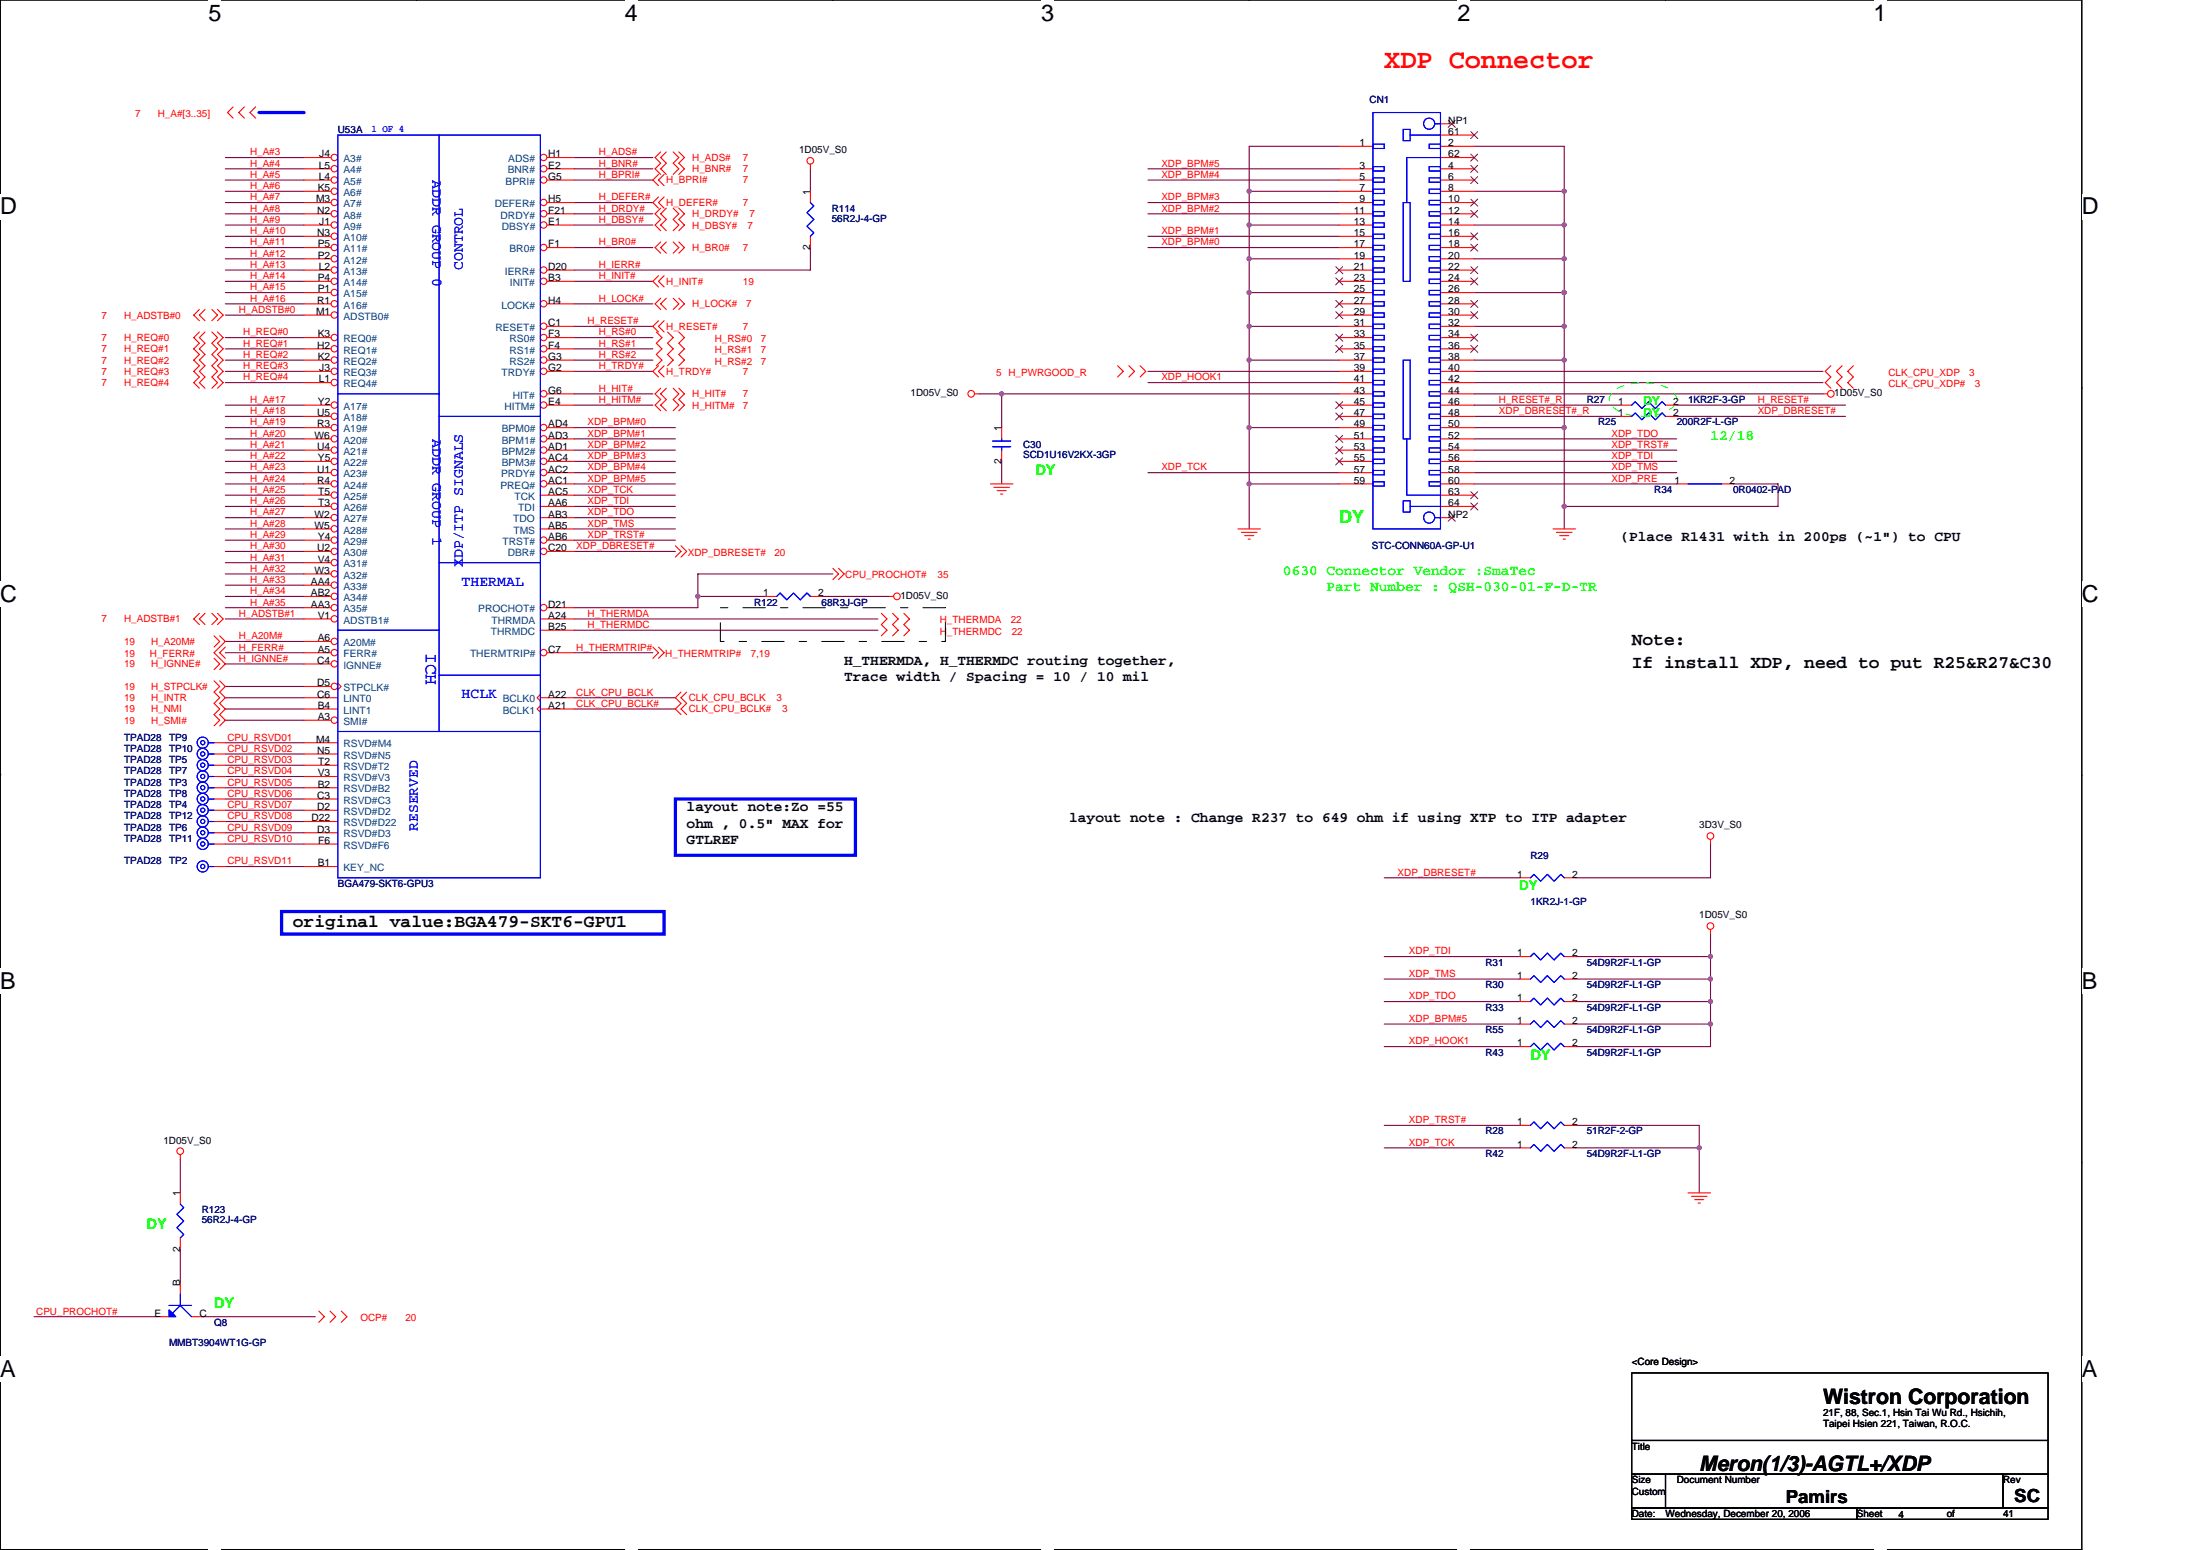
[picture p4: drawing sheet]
<svg xmlns="http://www.w3.org/2000/svg" width="297mm" height="210mm" viewBox="0 0 297 210" stroke-linecap="round" stroke-linejoin="round" font-family="sans-serif">
<defs><g id="words">
<text font-size="3.6" fill="#f00" x="187.5" y="9.1">XDP Connector</text>
<g font-size="3.2">
<text x="28.2" y="2.8">5</text>
<text x="84.6" y="2.8">4</text>
<text x="141" y="2.8">3</text>
<text x="197.4" y="2.8">2</text>
<text x="253.8" y="2.8">1</text>
<text x="0" y="29">D</text>
<text x="282" y="29">D</text>
<text x="0" y="81.5">C</text>
<text x="282" y="81.5">C</text>
<text x="0" y="134">B</text>
<text x="282" y="134">B</text>
<text x="0" y="186.4">A</text>
<text x="282" y="186.4">A</text>
</g>
<g font-size="2.9">
<text x="246.9" y="190.1">Wistron Corporation</text>
<text x="230.2" y="199.2">Meron(1/3)-AGTL+/XDP</text>
</g>
<text font-size="2.4" fill="#0f0" x="181.4" y="70.8">DY</text>
<text font-size="2.4" fill="#00f" x="57.7" y="88.4" transform="rotate(90 57.7 88.4)">ICH</text>
<g font-size="2.4">
<text x="221" y="87.4">Note:</text>
<text x="221" y="90.4">If install XDP, need to put R25&amp;R27&amp;C30</text>
<text x="39.7" y="125.5">original value:BGA479-SKT6-GPU1</text>
<text x="241.9" y="203.6">Pamirs</text>
<text x="272.8" y="203.4">SC</text>
</g>
<g font-size="2" fill="#00f">
<text x="58.6" y="24.4" transform="rotate(90 58.6 24.4)">ADDR GROUP 0</text>
<text x="62.7" y="36.6" transform="rotate(-90 62.7 36.6)">CONTROL</text>
<text x="58.6" y="59.4" transform="rotate(90 58.6 59.4)">ADDR GROUP 1</text>
<text x="62.7" y="76.8" transform="rotate(-90 62.7 76.8)">XDP/ITP SIGNALS</text>
<text x="62.5" y="79.3">THERMAL</text>
<text x="62.5" y="94.5">HCLK</text>
<text x="56.6" y="112.5" transform="rotate(-90 56.6 112.5)">RESERVED</text>
</g>
<g font-size="2" fill="#0f0">
<text x="231.7" y="59.6">12/18</text>
<text x="140.2" y="64.3">DY</text>
<text x="173.8" y="77.9">0630 Connector Vendor :SmaTec</text>
<text x="179.7" y="80.1">Part Number : QSH-030-01-F-D-TR</text>
<text x="207.3" y="143.6">DY</text>
<text x="19.9" y="166.4">DY</text>
<text x="29" y="177.1">DY</text>
</g>
<g font-size="2">
<text x="219.5" y="73.3">(Place R1431 with in 200ps (~1&quot;) to CPU</text>
<text x="114.3" y="90">H_THERMDA, H_THERMDC routing together,</text>
<text x="114.3" y="92.3">Trace width / Spacing = 10 / 10 mil</text>
<text x="93" y="109.9">layout note:Zo =55</text>
<text x="93" y="112.1">ohm , 0.5&quot; MAX for</text>
<text x="144.8" y="111.4">layout note : Change R237 to 649 ohm if using XTP to ITP adapter</text>
<text x="93" y="114.3">GTLREF</text>
</g>
<text font-size="1.8" fill="#0f0" x="205.8" y="120.6">DY</text>
<g font-size="1.7" fill="#0f0">
<text x="222.5" y="56.4">DY</text>
<text x="222.5" y="54.9">DY</text>
</g>
<g font-size="1.4" fill="#f00">
<text x="18.3" y="15.9">7</text>
<text x="21.4" y="15.9">H_A#[3..35]</text>
<text x="33.9" y="21">H_A#3</text>
<text x="33.9" y="22.6">H_A#4</text>
<text x="81.1" y="21">H_ADS#</text>
<text x="81.1" y="22.6">H_BNR#</text>
<text x="93.8" y="23.3">H_BNR#</text>
<text x="93.8" y="21.8">H_ADS#</text>
<text x="100.6" y="23.3">7</text>
<text x="100.6" y="21.8">7</text>
<text x="157.3" y="22.6">XDP_BPM#5</text>
<text x="33.9" y="24.1">H_A#5</text>
<text x="33.9" y="25.6">H_A#6</text>
<text x="33.9" y="27.1">H_A#7</text>
<text x="33.9" y="28.7">H_A#8</text>
<text x="81.1" y="24.1">H_BPRI#</text>
<text x="81.1" y="27.1">H_DEFER#</text>
<text x="81.1" y="28.7">H_DRDY#</text>
<text x="90.3" y="24.8">H_BPRI#</text>
<text x="90.3" y="27.9">H_DEFER#</text>
<text x="93.8" y="29.4">H_DRDY#</text>
<text x="100.6" y="27.9">7</text>
<text x="100.6" y="24.8">7</text>
<text x="101.5" y="29.4">7</text>
<text x="157.3" y="24.1">XDP_BPM#4</text>
<text x="157.3" y="27.1">XDP_BPM#3</text>
<text x="157.3" y="28.7">XDP_BPM#2</text>
<text x="33.9" y="30.2">H_A#9</text>
<text x="33.9" y="31.7">H_A#10</text>
<text x="33.9" y="33.2">H_A#11</text>
<text x="33.9" y="34.8">H_A#12</text>
<text x="81.1" y="30.2">H_DBSY#</text>
<text x="81.1" y="33.2">H_BR0#</text>
<text x="93.8" y="30.9">H_DBSY#</text>
<text x="93.8" y="34">H_BR0#</text>
<text x="100.6" y="34">7</text>
<text x="101.2" y="30.9">7</text>
<text x="157.3" y="31.7">XDP_BPM#1</text>
<text x="157.3" y="33.2">XDP_BPM#0</text>
<text x="33.9" y="36.3">H_A#13</text>
<text x="33.9" y="37.8">H_A#14</text>
<text x="33.9" y="39.3">H_A#15</text>
<text x="33.9" y="40.9">H_A#16</text>
<text x="81.1" y="36.3">H_IERR#</text>
<text x="81.1" y="37.8">H_INIT#</text>
<text x="81.1" y="40.9">H_LOCK#</text>
<text x="90.3" y="38.6">H_INIT#</text>
<text x="93.8" y="41.6">H_LOCK#</text>
<text x="100.6" y="38.6">19</text>
<text x="101.1" y="41.6">7</text>
<text x="13.8" y="43.1">7</text>
<text x="13.8" y="46.2">7</text>
<text x="13.8" y="47.7">7</text>
<text x="16.8" y="43.1">H_ADSTB#0</text>
<text x="16.8" y="46.2">H_REQ#0</text>
<text x="16.8" y="47.7">H_REQ#1</text>
<text x="32.3" y="42.4">H_ADSTB#0</text>
<text x="33" y="45.4">H_REQ#0</text>
<text x="33" y="46.9">H_REQ#1</text>
<text x="79.6" y="43.9">H_RESET#</text>
<text x="81.1" y="45.4">H_RS#0</text>
<text x="81.1" y="46.9">H_RS#1</text>
<text x="90.3" y="44.7">H_RESET#</text>
<text x="96.8" y="46.3">H_RS#0</text>
<text x="96.8" y="47.9">H_RS#1</text>
<text x="100.6" y="44.7">7</text>
<text x="103.1" y="46.3">7</text>
<text x="103.1" y="47.9">7</text>
<text x="13.8" y="49.2">7</text>
<text x="13.8" y="50.8">7</text>
<text x="13.8" y="52.3">7</text>
<text x="16.8" y="49.2">H_REQ#2</text>
<text x="16.8" y="50.8">H_REQ#3</text>
<text x="16.8" y="52.3">H_REQ#4</text>
<text x="33" y="48.5">H_REQ#2</text>
<text x="33" y="50">H_REQ#3</text>
<text x="33" y="51.5">H_REQ#4</text>
<text x="81.1" y="48.5">H_RS#2</text>
<text x="81.1" y="50">H_TRDY#</text>
<text x="81.1" y="53">H_HIT#</text>
<text x="90.3" y="50.8">H_TRDY#</text>
<text x="93.8" y="53.8">H_HIT#</text>
<text x="96.8" y="49.4">H_RS#2</text>
<text x="100.6" y="50.8">7</text>
<text x="100.6" y="53.8">7</text>
<text x="103.1" y="49.4">7</text>
<text x="134.9" y="50.9">5 H_PWRGOOD_R</text>
<text x="157.3" y="51.5">XDP_HOOK1</text>
<text x="255.8" y="50.9">CLK_CPU_XDP</text>
<text x="255.8" y="52.4">CLK_CPU_XDP#</text>
<text x="266.7" y="50.9">3</text>
<text x="267.5" y="52.4">3</text>
<text x="33.9" y="54.6">H_A#17</text>
<text x="33.9" y="56.1">H_A#18</text>
<text x="33.9" y="57.6">H_A#19</text>
<text x="33.9" y="59.1">H_A#20</text>
<text x="79.6" y="57.6">XDP_BPM#0</text>
<text x="79.6" y="59.1">XDP_BPM#1</text>
<text x="81.1" y="54.6">H_HITM#</text>
<text x="93.8" y="55.3">H_HITM#</text>
<text x="100.6" y="55.3">7</text>
<text x="203" y="56.1">XDP_DBRESET#_R</text>
<text x="203" y="54.6">H_RESET#_R</text>
<text x="218.3" y="59.1">XDP_TDO</text>
<text x="238.1" y="54.6">H_RESET#</text>
<text x="238.1" y="56.1">XDP_DBRESET#</text>
<text x="33.9" y="60.7">H_A#21</text>
<text x="33.9" y="62.2">H_A#22</text>
<text x="33.9" y="63.7">H_A#23</text>
<text x="33.9" y="65.2">H_A#24</text>
<text x="79.6" y="60.7">XDP_BPM#2</text>
<text x="79.6" y="62.2">XDP_BPM#3</text>
<text x="79.6" y="63.7">XDP_BPM#4</text>
<text x="79.6" y="65.2">XDP_BPM#5</text>
<text x="157.3" y="63.7">XDP_TCK</text>
<text x="218.3" y="60.7">XDP_TRST#</text>
<text x="218.3" y="62.2">XDP_TDI</text>
<text x="218.3" y="63.7">XDP_TMS</text>
<text x="218.3" y="65.2">XDP_PRE</text>
<text x="33.9" y="66.8">H_A#25</text>
<text x="33.9" y="68.3">H_A#26</text>
<text x="33.9" y="69.8">H_A#27</text>
<text x="33.9" y="71.3">H_A#28</text>
<text x="79.6" y="66.8">XDP_TCK</text>
<text x="79.6" y="68.3">XDP_TDI</text>
<text x="79.6" y="69.8">XDP_TDO</text>
<text x="79.6" y="71.3">XDP_TMS</text>
<text x="33.9" y="77.4">H_A#32</text>
<text x="33.9" y="72.9">H_A#29</text>
<text x="33.9" y="74.4">H_A#30</text>
<text x="33.9" y="75.9">H_A#31</text>
<text x="78.1" y="74.4">XDP_DBRESET#</text>
<text x="79.6" y="72.9">XDP_TRST#</text>
<text x="93.2" y="75.3">XDP_DBRESET#</text>
<text x="104.9" y="75.3">20</text>
<text x="32.3" y="83.5">H_ADSTB#1</text>
<text x="33.9" y="79">H_A#33</text>
<text x="33.9" y="80.5">H_A#34</text>
<text x="33.9" y="82">H_A#35</text>
<text x="79.6" y="83.5">H_THERMDA</text>
<text x="114.5" y="78.3">CPU_PROCHOT#</text>
<text x="127" y="78.3">35</text>
<text x="13.8" y="84.3">7</text>
<text x="16.8" y="89">19</text>
<text x="16.8" y="84.3">H_ADSTB#1</text>
<text x="16.8" y="87.3">19</text>
<text x="20.3" y="89">H_FERR#</text>
<text x="20.5" y="87.3">H_A20M#</text>
<text x="32.3" y="86.6">H_A20M#</text>
<text x="32.3" y="89.6">H_IGNNE#</text>
<text x="32.3" y="88.1">H_FERR#</text>
<text x="78.1" y="88.1">H_THERMTRIP#</text>
<text x="79.6" y="85">H_THERMDC</text>
<text x="90.1" y="89">H_THERMTRIP#</text>
<text x="101.7" y="89">7,19</text>
<text x="127.3" y="84.4">H_THERMDA</text>
<text x="127.3" y="86">H_THERMDC</text>
<text x="136.9" y="84.4">22</text>
<text x="137" y="86">22</text>
<text x="16.8" y="90.4">19</text>
<text x="16.8" y="93.4">19</text>
<text x="16.8" y="95">19</text>
<text x="20.5" y="90.4">H_IGNNE#</text>
<text x="20.5" y="93.4">H_STPCLK#</text>
<text x="20.5" y="95">H_INTR</text>
<text x="78.1" y="94.2">CLK_CPU_BCLK</text>
<text x="78.1" y="95.7">CLK_CPU_BCLK#</text>
<text x="93.3" y="95">CLK_CPU_BCLK</text>
<text x="105.2" y="95">3</text>
<text x="16.8" y="96.5">19</text>
<text x="16.8" y="98">19</text>
<text x="20.5" y="96.5">H_NMI</text>
<text x="20.5" y="98">H_SMI#</text>
<text x="30.8" y="100.3">CPU_RSVD01</text>
<text x="30.8" y="101.8">CPU_RSVD02</text>
<text x="93.3" y="96.5">CLK_CPU_BCLK#</text>
<text x="106" y="96.5">3</text>
<text x="30.8" y="106.4">CPU_RSVD05</text>
<text x="30.8" y="103.3">CPU_RSVD03</text>
<text x="30.8" y="104.9">CPU_RSVD04</text>
<text x="30.8" y="107.9">CPU_RSVD06</text>
<text x="30.8" y="109.4">CPU_RSVD07</text>
<text x="30.8" y="111">CPU_RSVD08</text>
<text x="30.8" y="112.5">CPU_RSVD09</text>
<text x="30.8" y="114">CPU_RSVD10</text>
<text x="30.8" y="117.1">CPU_RSVD11</text>
<text x="189.3" y="118.6">XDP_DBRESET#</text>
<text x="190.8" y="129.2">XDP_TDI</text>
<text x="190.8" y="135.3">XDP_TDO</text>
<text x="190.8" y="132.3">XDP_TMS</text>
<text x="190.8" y="138.4">XDP_BPM#5</text>
<text x="190.8" y="141.4">XDP_HOOK1</text>
<text x="190.8" y="152.1">XDP_TRST#</text>
<text x="190.8" y="155.2">XDP_TCK</text>
<text x="4.9" y="178">CPU_PROCHOT#</text>
<text x="48.8" y="178.9">OCP#</text>
<text x="54.9" y="178.9">20</text>
</g>
<g font-size="1.4" fill="#000080">
<text x="45.8" y="18">U53A</text>
<text x="185.5" y="13.9">CN1</text>
<text x="112.7" y="28.7">R114</text>
<text x="112.7" y="30">56R2J-4-GP</text>
<text x="214.9" y="54.6">R27</text>
<text x="216.4" y="57.6">R25</text>
<text x="227.1" y="57.6">200R2F-L-GP</text>
<text x="228.6" y="54.6">1KR2F-3-GP</text>
<text x="138.6" y="60.7">C30</text>
<text x="138.6" y="62">SCD1U16V2KX-3GP</text>
<text x="224.1" y="66.8">R34</text>
<text x="234.7" y="66.8">0R0402-PAD</text>
<text x="185.8" y="74.4">STC-CONN60A-GP-U1</text>
<text x="102.1" y="82">R122</text>
<text x="111.3" y="82">68R3J-GP</text>
<text x="16.8" y="100.3">TPAD28</text>
<text x="16.8" y="101.8">TPAD28</text>
<text x="22.9" y="100.3">TP9</text>
<text x="22.9" y="101.8">TP10</text>
<text x="16.8" y="106.4">TPAD28</text>
<text x="16.8" y="107.9">TPAD28</text>
<text x="16.8" y="104.9">TPAD28</text>
<text x="16.8" y="103.3">TPAD28</text>
<text x="22.9" y="106.4">TP3</text>
<text x="22.9" y="107.9">TP8</text>
<text x="22.9" y="104.9">TP7</text>
<text x="22.9" y="103.3">TP5</text>
<text x="16.8" y="109.4">TPAD28</text>
<text x="16.8" y="112.5">TPAD28</text>
<text x="16.8" y="111">TPAD28</text>
<text x="22.9" y="109.4">TP4</text>
<text x="22.9" y="112.5">TP6</text>
<text x="22.9" y="111">TP12</text>
<text x="16.8" y="117.1">TPAD28</text>
<text x="16.8" y="114">TPAD28</text>
<text x="22.9" y="117.1">TP2</text>
<text x="22.9" y="114">TP11</text>
<text x="207.3" y="116.3">R29</text>
<text x="45.8" y="120.1">BGA479-SKT6-GPU3</text>
<text x="207.3" y="122.5">1KR2J-1-GP</text>
<text x="201.2" y="130.8">R31</text>
<text x="214.9" y="130.8">54D9R2F-L1-GP</text>
<text x="201.2" y="136.9">R33</text>
<text x="201.2" y="133.8">R30</text>
<text x="214.9" y="136.9">54D9R2F-L1-GP</text>
<text x="214.9" y="133.8">54D9R2F-L1-GP</text>
<text x="201.2" y="139.9">R55</text>
<text x="201.2" y="143">R43</text>
<text x="214.9" y="139.9">54D9R2F-L1-GP</text>
<text x="214.9" y="143">54D9R2F-L1-GP</text>
<text x="201.2" y="153.6">R28</text>
<text x="214.9" y="153.6">51R2F-2-GP</text>
<text x="201.2" y="156.7">R42</text>
<text x="214.9" y="156.7">54D9R2F-L1-GP</text>
<text x="27.3" y="164.3">R123</text>
<text x="27.3" y="165.7">56R2J-4-GP</text>
<text x="29" y="179.5">Q8</text>
<text x="22.9" y="182.3">MMBT3904WT1G-GP</text>
</g>
<text font-size="1.4" fill="#00f" x="50.3" y="17.8">1 OF 4</text>
<g font-size="1.4">
<text x="196.2" y="16.7">NP1</text>
<text x="43.2" y="22.8">L5</text>
<text x="43.2" y="21.3">J4</text>
<text x="74.2" y="21.3">H1</text>
<text x="74.2" y="22.8">E2</text>
<text x="108.2" y="20.7">1D05V_S0</text>
<text x="184.1" y="19.8">1</text>
<text x="184.1" y="22.8">3</text>
<text x="196.2" y="19.8">2</text>
<text x="196.2" y="22.8">4</text>
<text x="196.2" y="18.3">61</text>
<text x="196.2" y="21.3">62</text>
<text x="42.8" y="27.4">M3</text>
<text x="42.9" y="28.9">N2</text>
<text x="43" y="25.9">K5</text>
<text x="43.2" y="24.4">L4</text>
<text x="74.2" y="27.4">H5</text>
<text x="74.2" y="24.4">G5</text>
<text x="74.2" y="28.9">F21</text>
<text x="109.7" y="26.4" transform="rotate(-90 109.7 26.4)">1</text>
<text x="183.4" y="28.9">11</text>
<text x="184.1" y="24.4">5</text>
<text x="184.1" y="25.9">7</text>
<text x="184.1" y="27.4">9</text>
<text x="196.2" y="24.4">6</text>
<text x="196.2" y="25.9">8</text>
<text x="196.2" y="27.4">10</text>
<text x="196.2" y="28.9">12</text>
<text x="42.9" y="32">N3</text>
<text x="43" y="33.5">P5</text>
<text x="43" y="35">P2</text>
<text x="43.2" y="30.5">J1</text>
<text x="74.2" y="33.5">F1</text>
<text x="74.2" y="30.5">E1</text>
<text x="109.7" y="33.8" transform="rotate(-90 109.7 33.8)">2</text>
<text x="183.4" y="30.5">13</text>
<text x="183.4" y="32">15</text>
<text x="183.4" y="33.5">17</text>
<text x="183.4" y="35">19</text>
<text x="196.2" y="30.5">14</text>
<text x="196.2" y="32">16</text>
<text x="196.2" y="33.5">18</text>
<text x="196.2" y="35">20</text>
<text x="42.9" y="41.1">R1</text>
<text x="43" y="38.1">P4</text>
<text x="43" y="39.6">P1</text>
<text x="43.2" y="36.6">L2</text>
<text x="74.2" y="41.1">H4</text>
<text x="74.2" y="36.6">D20</text>
<text x="74.2" y="38.1">B3</text>
<text x="183.4" y="36.6">21</text>
<text x="183.4" y="38.1">23</text>
<text x="183.4" y="39.6">25</text>
<text x="183.4" y="41.1">27</text>
<text x="196.2" y="36.6">22</text>
<text x="196.2" y="38.1">24</text>
<text x="196.2" y="39.6">26</text>
<text x="196.2" y="41.1">28</text>
<text x="42.8" y="42.7">M1</text>
<text x="42.9" y="47.2">H2</text>
<text x="43" y="45.7">K3</text>
<text x="74.2" y="45.7">F3</text>
<text x="74.2" y="47.2">F4</text>
<text x="74.2" y="44.2">C1</text>
<text x="183.4" y="42.7">29</text>
<text x="183.4" y="44.2">31</text>
<text x="183.4" y="45.7">33</text>
<text x="183.4" y="47.2">35</text>
<text x="196.2" y="42.7">30</text>
<text x="196.2" y="44.2">32</text>
<text x="196.2" y="45.7">34</text>
<text x="196.2" y="47.2">36</text>
<text x="43" y="48.7">K2</text>
<text x="43.2" y="51.8">L1</text>
<text x="43.2" y="50.3">J3</text>
<text x="74.2" y="48.7">G3</text>
<text x="74.2" y="50.3">G2</text>
<text x="74.2" y="53.3">G6</text>
<text x="123.3" y="53.7">1D05V_S0</text>
<text x="183.4" y="48.7">37</text>
<text x="183.4" y="50.3">39</text>
<text x="183.4" y="51.8">41</text>
<text x="183.4" y="53.3">43</text>
<text x="196.2" y="48.7">38</text>
<text x="196.2" y="50.3">40</text>
<text x="196.2" y="51.8">42</text>
<text x="196.2" y="53.3">44</text>
<text x="248.5" y="53.7">1D05V_S0</text>
<text x="42.6" y="59.4">W6</text>
<text x="42.9" y="56.4">U5</text>
<text x="42.9" y="57.9">R3</text>
<text x="43" y="54.8">Y2</text>
<text x="74.2" y="54.8">E4</text>
<text x="74.2" y="57.9">AD4</text>
<text x="74.2" y="59.4">AD3</text>
<text x="135.7" y="58.4" transform="rotate(-90 135.7 58.4)">1</text>
<text x="183.4" y="54.8">45</text>
<text x="183.4" y="56.4">47</text>
<text x="183.4" y="57.9">49</text>
<text x="183.4" y="59.4">51</text>
<text x="196.2" y="54.8">46</text>
<text x="196.2" y="56.4">48</text>
<text x="196.2" y="57.9">50</text>
<text x="196.2" y="59.4">52</text>
<text x="219.2" y="56.4">1</text>
<text x="219.2" y="54.8">1</text>
<text x="226.6" y="56.4">2</text>
<text x="226.6" y="54.8">2</text>
<text x="42.9" y="60.9">U4</text>
<text x="42.9" y="65.5">R4</text>
<text x="42.9" y="64">U1</text>
<text x="43" y="62.5">Y5</text>
<text x="74.2" y="60.9">AD1</text>
<text x="74.2" y="62.5">AC4</text>
<text x="74.2" y="65.5">AC1</text>
<text x="74.2" y="64">AC2</text>
<text x="135.7" y="62.8" transform="rotate(-90 135.7 62.8)">2</text>
<text x="183.4" y="60.9">53</text>
<text x="183.4" y="62.5">55</text>
<text x="183.4" y="64">57</text>
<text x="183.4" y="65.5">59</text>
<text x="196.2" y="60.9">54</text>
<text x="196.2" y="62.5">56</text>
<text x="196.2" y="64">58</text>
<text x="196.2" y="65.5">60</text>
<text x="226.8" y="65.5">1</text>
<text x="234.3" y="65.5">2</text>
<text x="42.6" y="71.6">W5</text>
<text x="42.6" y="70.1">W2</text>
<text x="43.1" y="67">T5</text>
<text x="43.1" y="68.6">T3</text>
<text x="74.2" y="67">AC5</text>
<text x="74.2" y="70.1">AB3</text>
<text x="74.2" y="68.6">AA6</text>
<text x="74.2" y="71.6">AB5</text>
<text x="196.2" y="68.6">64</text>
<text x="196.2" y="70.1">NP2</text>
<text x="196.2" y="67">63</text>
<text x="42.6" y="77.7">W3</text>
<text x="42.9" y="74.7">U2</text>
<text x="43" y="76.2">V4</text>
<text x="43" y="73.1">Y4</text>
<text x="74.2" y="73.1">AB6</text>
<text x="74.2" y="74.7">C20</text>
<text x="42.1" y="79.2">AA4</text>
<text x="42.1" y="80.8">AB2</text>
<text x="42.1" y="82.3">AA3</text>
<text x="43" y="83.8">V1</text>
<text x="74.2" y="83.8">A24</text>
<text x="74.2" y="82.3">D21</text>
<text x="103.4" y="80.8">1</text>
<text x="110.8" y="80.8">2</text>
<text x="122" y="81.1">1D05V_S0</text>
<text x="42.9" y="89.9">C4</text>
<text x="43" y="86.8">A6</text>
<text x="43" y="88.4">A5</text>
<text x="74.2" y="88.4">C7</text>
<text x="74.2" y="85.3">B25</text>
<text x="42.9" y="92.9">D5</text>
<text x="42.9" y="94.5">C6</text>
<text x="43" y="96">B4</text>
<text x="74.2" y="94.5">A22</text>
<text x="74.2" y="96">A21</text>
<text x="42.8" y="100.6">M4</text>
<text x="43" y="97.5">A3</text>
<text x="42.9" y="102.1">N5</text>
<text x="43" y="105.1">V3</text>
<text x="43" y="106.7">B2</text>
<text x="43.1" y="103.6">T2</text>
<text x="42.2" y="111.2">D22</text>
<text x="42.9" y="108.2">C3</text>
<text x="42.9" y="109.7">D2</text>
<text x="42.9" y="112.8">D3</text>
<text x="230.2" y="112.2">3D3V_S0</text>
<text x="43" y="117.3">B1</text>
<text x="43.1" y="114.3">F6</text>
<text x="205.5" y="118.9">1</text>
<text x="212.9" y="118.9">2</text>
<text x="230.2" y="124.4">1D05V_S0</text>
<text x="205.5" y="129.5">1</text>
<text x="212.9" y="129.5">2</text>
<text x="205.5" y="135.6">1</text>
<text x="205.5" y="132.6">1</text>
<text x="212.9" y="135.6">2</text>
<text x="212.9" y="132.6">2</text>
<text x="205.5" y="138.7">1</text>
<text x="205.5" y="141.7">1</text>
<text x="212.9" y="138.7">2</text>
<text x="212.9" y="141.7">2</text>
<text x="22.1" y="154.9">1D05V_S0</text>
<text x="205.5" y="152.4">1</text>
<text x="205.5" y="155.4">1</text>
<text x="212.9" y="152.4">2</text>
<text x="212.9" y="155.4">2</text>
<text x="24.4" y="162" transform="rotate(-90 24.4 162)">1</text>
<text x="24.4" y="169.5" transform="rotate(-90 24.4 169.5)">2</text>
<text x="20.9" y="178.3">E</text>
<text x="24.4" y="174.2" transform="rotate(-90 24.4 174.2)">B</text>
<text x="27" y="178.3">C</text>
<text x="221" y="184.9">&lt;Core Design&gt;</text>
<text x="246.9" y="191.7">21F, 88, Sec.1, Hsin Tai Wu Rd., Hsichih,</text>
<text x="221" y="196.3">Title</text>
<text x="246.9" y="193.3">Taipei Hsien 221, Taiwan, R.O.C.</text>
<text x="221" y="200.9">Size</text>
<text x="221" y="202.4">Custom</text>
<text x="227.1" y="200.9">Document Number</text>
<text x="271.3" y="200.9">Rev</text>
<text x="221" y="205.4">Date:</text>
<text x="225.6" y="205.4">Wednesday, December 20, 2006</text>
<text x="251.5" y="205.4">Sheet</text>
<text x="257.1" y="205.6">4</text>
<text x="263.7" y="205.4">of</text>
<text x="271.3" y="205.4">41</text>
</g>
<g font-size="1.4" fill="#004080">
<text x="46.5" y="22">A3#</text>
<text x="46.5" y="23.5">A4#</text>
<text x="68.8" y="23.5">BNR#</text>
<text x="68.9" y="22">ADS#</text>
<text x="46.5" y="25">A5#</text>
<text x="46.5" y="26.5">A6#</text>
<text x="46.5" y="28.1">A7#</text>
<text x="46.5" y="29.6">A8#</text>
<text x="67" y="28.1">DEFER#</text>
<text x="67.8" y="29.6">DRDY#</text>
<text x="68.5" y="25">BPRI#</text>
<text x="46.5" y="31.1">A9#</text>
<text x="46.5" y="32.6">A10#</text>
<text x="46.5" y="34.2">A11#</text>
<text x="46.5" y="35.7">A12#</text>
<text x="68" y="31.1">DBSY#</text>
<text x="69" y="34.2">BR0#</text>
<text x="46.5" y="37.2">A13#</text>
<text x="46.5" y="38.7">A14#</text>
<text x="46.5" y="40.3">A15#</text>
<text x="46.5" y="41.8">A16#</text>
<text x="67.9" y="41.8">LOCK#</text>
<text x="68.4" y="37.2">IERR#</text>
<text x="69.1" y="38.7">INIT#</text>
<text x="46.5" y="43.3">ADSTB0#</text>
<text x="46.5" y="46.4">REQ0#</text>
<text x="46.5" y="47.9">REQ1#</text>
<text x="67.1" y="44.8">RESET#</text>
<text x="69" y="46.4">RS0#</text>
<text x="69" y="47.9">RS1#</text>
<text x="46.5" y="49.4">REQ2#</text>
<text x="46.5" y="50.9">REQ3#</text>
<text x="46.5" y="52.5">REQ4#</text>
<text x="67.9" y="50.9">TRDY#</text>
<text x="69" y="49.4">RS2#</text>
<text x="69.4" y="54">HIT#</text>
<text x="46.5" y="55.5">A17#</text>
<text x="46.5" y="57">A18#</text>
<text x="46.5" y="58.5">A19#</text>
<text x="68" y="58.5">BPM0#</text>
<text x="68.3" y="55.5">HITM#</text>
<text x="46.5" y="60.1">A20#</text>
<text x="46.5" y="61.6">A21#</text>
<text x="46.5" y="63.1">A22#</text>
<text x="46.5" y="64.6">A23#</text>
<text x="67.9" y="64.6">PRDY#</text>
<text x="68" y="60.1">BPM1#</text>
<text x="68" y="61.6">BPM2#</text>
<text x="68" y="63.1">BPM3#</text>
<text x="46.5" y="66.2">A24#</text>
<text x="46.5" y="67.7">A25#</text>
<text x="46.5" y="69.2">A26#</text>
<text x="46.5" y="70.7">A27#</text>
<text x="67.8" y="66.2">PREQ#</text>
<text x="69.5" y="70.7">TDO</text>
<text x="69.7" y="67.7">TCK</text>
<text x="70.2" y="69.2">TDI</text>
<text x="46.5" y="75.3">A30#</text>
<text x="46.5" y="72.3">A28#</text>
<text x="46.5" y="73.8">A29#</text>
<text x="46.5" y="76.8">A31#</text>
<text x="68.1" y="73.8">TRST#</text>
<text x="68.8" y="75.3">DBR#</text>
<text x="69.6" y="72.3">TMS</text>
<text x="46.5" y="78.4">A32#</text>
<text x="46.5" y="79.9">A33#</text>
<text x="46.5" y="81.4">A34#</text>
<text x="46.5" y="82.9">A35#</text>
<text x="64.8" y="82.9">PROCHOT#</text>
<text x="46.5" y="87.5">A20M#</text>
<text x="46.5" y="89">FERR#</text>
<text x="46.5" y="84.5">ADSTB1#</text>
<text x="63.7" y="89">THERMTRIP#</text>
<text x="66.5" y="86">THRMDC</text>
<text x="66.6" y="84.5">THRMDA</text>
<text x="46.5" y="90.6">IGNNE#</text>
<text x="46.5" y="93.6">STPCLK#</text>
<text x="46.5" y="95.1">LINT0</text>
<text x="68.1" y="95.1">BCLK0</text>
<text x="46.5" y="101.2">RSVD#M4</text>
<text x="46.5" y="96.6">LINT1</text>
<text x="46.5" y="98.2">SMI#</text>
<text x="68.1" y="96.6">BCLK1</text>
<text x="46.5" y="102.7">RSVD#N5</text>
<text x="46.5" y="104.3">RSVD#T2</text>
<text x="46.5" y="105.8">RSVD#V3</text>
<text x="46.5" y="107.3">RSVD#B2</text>
<text x="46.5" y="108.8">RSVD#C3</text>
<text x="46.5" y="110.4">RSVD#D2</text>
<text x="46.5" y="113.4">RSVD#D3</text>
<text x="46.5" y="111.9">RSVD#D22</text>
<text x="46.5" y="114.9">RSVD#F6</text>
<text x="46.5" y="118">KEY_NC</text>
</g>
</g></defs>
<path d="M0 0h282v209.8h-282z" fill="none" stroke="#000" stroke-width=".15"/>
<g fill="#fff">
<path d="M28.2 0h1.8v3.5h-1.8z"/>
<path d="M28.2 209.8l1.8 .1z"/>
</g>
<path d="M56.4 0h.1M56.4 209.8h.1" fill="none" stroke="#000" stroke-width=".15"/>
<g fill="#fff">
<path d="M84.6 0h1.8v3.5h-1.8z"/>
<path d="M84.6 209.8l1.8 .1z"/>
</g>
<path d="M112.8 0h.1M112.8 209.8h.1" fill="none" stroke="#000" stroke-width=".15"/>
<g fill="#fff">
<path d="M141 0h1.8v3.5h-1.8z"/>
<path d="M141 209.8l1.8 .1z"/>
</g>
<path d="M169.2 0h.1M169.2 209.8h.1" fill="none" stroke="#000" stroke-width=".15"/>
<g fill="#fff">
<path d="M197.4 0h1.8v3.5h-1.8z"/>
<path d="M197.4 209.8l1.8 .1z"/>
</g>
<path d="M225.6 0h.1M225.6 209.8h.1" fill="none" stroke="#000" stroke-width=".15"/>
<g fill="#fff">
<path d="M253.8 0h1.7v3.5h-1.7z"/>
<path d="M253.8 209.8l1.7 .1z"/>
<path d="M0 26.2h2.3v3.5h-2.3z"/>
<path d="M282 26.2h2.3v3.5h-2.3z"/>
<path d="M0 78.7h2.3v3.5h-2.3z"/>
<path d="M282 78.7h2.3v3.5h-2.3z"/>
</g>
<path d="M0 52.5h.1M282 52.5h.1" fill="none" stroke="#000" stroke-width=".15"/>
<g fill="#fff">
<path d="M0 131.1h2.1v3.6h-2.1z"/>
<path d="M282 131.1h2.1v3.6h-2.1z"/>
</g>
<path d="M0 104.9h.1M282 104.9h.1" fill="none" stroke="#000" stroke-width=".15"/>
<path d="M0 104.9h.1" fill="none" stroke="#000" stroke-width=".14"/>
<g fill="#fff">
<path d="M0 183.6h2.2v3.5h-2.2z"/>
<path d="M282 183.6h2.1v3.5h-2.1z"/>
</g>
<path d="M0 157.4h.1M282 157.4h.1M221 185.9h56.4v9.2h-56.4zM221 195.1h56.4v4.5h-56.4zM221 199.6h4.6v4.6h-4.6zM225.6 199.6h45.7v4.6h-45.7zM271.3 199.6h6.1v4.6h-6.1zM221 204.2h30.5v1.5h-30.5zM251.5 204.2h25.9v1.5h-25.9z" fill="none" stroke="#000" stroke-width=".15"/>
<g fill="none" stroke="#800040" stroke-width=".15">
<path d="M181.4 19.8h-12.2v51.8M199.7 19.8h12.2v51.8M30.5 36.6h10.7M30.5 38.1h10.7M30.5 21.3h10.7M30.5 22.9h10.7M30.5 24.4h10.7M30.5 30.5h10.7M30.5 27.4h10.7M30.5 29h10.7M30.5 33.5h10.7M30.5 25.9h10.7"/>
<path d="M30.5 32h10.7M30.5 35.1h10.7M30.5 39.6h10.7M77.8 38.1h10.6M77.8 21.3h10.6M77.8 22.9h10.6M77.8 24.4h10.6M77.8 30.5h10.6M77.8 27.4h10.6M77.8 29h10.6M77.8 33.5h10.6M109.8 33.5v3.1h-32"/>
<path d="M109.8 22.9v3M155.5 22.9h25.9M155.5 24.4h25.9M155.5 27.4h25.9M155.5 29h25.9M155.5 33.5h25.9M155.5 32h25.9M169.2 30.5h12.2M169.2 25.9h12.2M169.2 35.1h12.2M169.2 39.6h12.2M199.7 30.5h12.2"/>
<path d="M199.7 25.9h12.2M199.7 35.1h12.2M199.7 39.6h12.2M30.5 54.9h10.7M30.5 45.7h10.7M30.5 41.1h10.7M30.5 47.2h10.7M30.5 48.8h10.7M30.5 50.3h10.7M30.5 51.8h10.7M30.5 56.4h10.7M30.5 57.9h10.7"/>
<path d="M30.5 59.4h10.7M30.5 42.7h10.7M77.8 54.9h10.6M77.8 44.2h10.6M77.8 45.7h10.6M77.8 41.1h10.6M77.8 47.2h10.6M77.8 48.8h10.6M77.8 50.3h10.6M77.8 53.3h10.6M77.8 57.9h13.7M77.8 59.4h13.7"/>
<path d="M132.6 53.3h3.1v4.6M135.7 53.3h45.7M155.5 50.3h25.9M155.5 51.8h25.9M169.2 44.2h12.2M169.2 48.8h12.2M169.2 57.9h12.2M199.7 54.9h19.8M199.7 44.2h12.2M199.7 48.8h12.2M199.7 50.3h47.2M199.7 53.3h47.2"/>
<path d="M199.7 51.8h47.2M199.7 56.4h19.8M199.7 57.9h12.2M199.7 59.4h27.4M227.1 54.9h22.9M227.1 56.4h22.9M30.5 77.7h10.7M30.5 79.2h10.7M30.5 61h10.7M30.5 62.5h10.7M30.5 64h10.7M30.5 65.5h10.7"/>
<path d="M30.5 67.1h10.7M30.5 68.6h10.7M30.5 70.1h10.7M30.5 71.6h10.7M30.5 73.2h10.7M30.5 74.7h10.7M30.5 76.2h10.7M77.8 61h13.7M77.8 62.5h13.7M77.8 64h13.7M77.8 65.5h13.7M77.8 67.1h13.7"/>
<path d="M77.8 68.6h13.7M77.8 70.1h13.7M77.8 71.6h13.7M77.8 73.2h13.7M77.8 74.7h13.7M112.8 77.7h-18.3v4.6h-16.7M135.7 62.5v3M155.5 64h25.9M169.2 65.5h12.2M199.7 61h27.4M199.7 62.5h27.4M199.7 64h27.4"/>
<path d="M199.7 65.5h27.4M234.7 65.5h6.1v3.1h-28.9M30.5 80.8h10.7M30.5 83.8h10.7M30.5 88.4h10.7M30.5 82.3h10.7M30.5 94.5h10.7M30.5 96h10.7M30.5 86.9h10.7M30.5 89.9h10.7M30.5 93h10.7M30.5 97.5h10.7"/>
<path d="M77.8 83.8h41.1M77.8 88.4h10.6M77.8 85.3h41.1M77.8 94.5h13.7M77.8 96h13.7M94.5 80.8h9.2M111.3 80.8h9.1M30.5 106.7h10.7M30.5 100.6h10.7M30.5 103.6h10.7M30.5 102.1h10.7M30.5 105.2h10.7"/>
<path d="M30.5 108.2h10.7M30.5 109.7h10.7M30.5 111.3h10.7M30.5 112.8h10.7M30.5 114.3h10.7M30.5 117.3h10.7M187.5 118.9h18.3M231.7 114.3v4.6h-18.3M187.5 135.6h18.3M187.5 129.5h18.3M187.5 138.7h18.3M187.5 132.6h18.3"/>
<path d="M213.4 135.6h18.3M213.4 129.5h18.3M213.4 138.7h18.3M213.4 132.6h18.3M231.7 126.5v15.2h-18.3M24.4 157v4.5M187.5 152.4h18.3M187.5 155.4h18.3M187.5 141.7h18.3M213.4 152.4h16.8v9.1M213.4 155.4h16.8M4.6 178.3h16.8"/>
<path d="M24.4 169.2v4.5M27.5 178.3h15.2"/>
</g>
<g fill="#f0f" stroke="#f0f" stroke-width=".15">
<circle cx="94.5" cy="80.8" r=".29"/>
<circle cx="211.9" cy="25.9" r=".29"/>
<circle cx="231.7" cy="135.6" r=".29"/>
<circle cx="211.9" cy="68.6" r=".29"/>
<circle cx="211.9" cy="48.8" r=".29"/>
<circle cx="211.9" cy="30.5" r=".29"/>
<circle cx="211.9" cy="57.9" r=".29"/>
<circle cx="211.9" cy="44.2" r=".29"/>
<circle cx="211.9" cy="35" r=".29"/>
<circle cx="211.9" cy="39.6" r=".29"/>
<circle cx="169.2" cy="25.9" r=".29"/>
<circle cx="169.2" cy="30.5" r=".29"/>
<circle cx="169.2" cy="65.5" r=".29"/>
<circle cx="169.2" cy="48.8" r=".29"/>
<circle cx="169.2" cy="35" r=".29"/>
<circle cx="230.2" cy="155.4" r=".29"/>
<circle cx="231.7" cy="138.7" r=".29"/>
<circle cx="135.7" cy="53.3" r=".29"/>
<circle cx="231.7" cy="129.5" r=".29"/>
<circle cx="231.7" cy="132.6" r=".29"/>
<circle cx="169.2" cy="39.6" r=".29"/>
<circle cx="169.2" cy="44.2" r=".29"/>
<circle cx="169.2" cy="57.9" r=".29"/>
</g>
<path d="M35.1 15.2h6.1M91.5 108.2h24.4v7.6h-24.4zM38.1 123.4h51.9v3.1h-51.9z" fill="none" stroke="#00f" stroke-width=".44"/>
<g fill="none" stroke="#f00" stroke-width=".15">
<path d="M31.6 14.5l-.8 .7 .8 .8M33.1 14.5l-.8 .7 .8 .8M34.6 14.5l-.7 .7 .7 .8M181.4 19.8h4.6M195.1 19.8h4.6M195.1 18.3h4.6M195.1 16.8h1.5M89.2 37.3l-.8 .8 .8 .8M89.2 23.6l-.8 .8 .8 .7M89.2 26.7l-.8 .7 .8 .8M89.5 28.2l-.8 .8 .8 .7-.8 .8 .8 .7M89.5 32.8l-.8 .7 .8 .8"/>
<path d="M89.5 20.6l-.8 .7 .8 .8-.8 .8 .8 .7M90 37.3l-.8 .8 .8 .8M90 23.6l-.8 .8 .8 .7M90 26.7l-.8 .7 .8 .8M90.3 28.2l-.8 .8 .8 .7-.8 .8 .8 .7M90.3 32.8l-.8 .7 .8 .8M90.3 20.6l-.8 .7 .8 .8-.8 .8 .8 .7M91.2 28.2l.7 .8-.7 .7 .7 .8-.7 .7M91.2 32.8l.7 .7-.7 .8M91.2 20.6l.7 .7-.7 .8 .7 .8-.7 .7M91.9 28.2l.8 .8-.8 .7 .8 .8-.8 .7M91.9 32.8l.8 .7-.8 .8"/>
<path d="M91.9 20.6l.8 .7-.8 .8 .8 .8-.8 .7M109.8 22.2v.7M109.8 25.9v1.5M109.8 32v1.5M181.4 22.9h4.6M181.4 24.4h4.6M181.4 25.9h4.6M181.4 27.4h4.6M181.4 29h4.6M181.4 30.5h4.6M181.4 32h4.6M181.4 33.5h4.6"/>
<path d="M181.4 35.1h4.6M181.4 36.6h4.6M181.4 38.1h4.6M181.4 39.6h4.6M195.1 22.9h4.6M195.1 24.4h4.6M195.1 25.9h4.6M195.1 27.4h4.6M195.1 29h4.6M195.1 30.5h4.6M195.1 32h4.6M195.1 33.5h4.6"/>
<path d="M195.1 35.1h4.6M195.1 36.6h4.6M195.1 38.1h4.6M195.1 39.6h4.6M195.1 21.3h4.6M27 41.9l-.8 .8 .8 .7M27 45l-.8 .7 .8 .8-.8 .7 .8 .8-.8 .8 .8 .7-.8 .8 .8 .8-.8 .7 .8 .8M27.8 41.9l-.8 .8 .8 .7M27.8 45l-.8 .7 .8 .8-.8 .7 .8 .8-.8 .8 .8 .7-.8 .8 .8 .8-.8 .7 .8 .8M28.7 41.9l.8 .8-.8 .7M28.7 45l.8 .7-.8 .8 .8 .7-.8 .8 .8 .8-.8 .7 .8 .8-.8 .8 .8 .7-.8 .8M29.5 41.9l.7 .8-.7 .7"/>
<path d="M29.5 45l.7 .7-.7 .8 .7 .7-.7 .8 .7 .8-.7 .7 .7 .8-.7 .8 .7 .7-.7 .8M88.9 45l.8 .7-.8 .8 .8 .7-.8 .8 .8 .8-.8 .7M89.2 43.4l-.8 .8 .8 .8M89.2 49.5l-.8 .8 .8 .8M89.5 52.6l-.8 .7 .8 .8-.8 .8 .8 .7M89.5 40.4l-.8 .7 .8 .8M90 43.4l-.8 .8 .8 .8M90 49.5l-.8 .8 .8 .8M90.3 52.6l-.8 .7 .8 .8-.8 .8 .8 .7M90.3 40.4l-.8 .7 .8 .8M90.4 45l.8 .7-.8 .8 .8 .7-.8 .8 .8 .8-.8 .7M91.2 52.6l.7 .7-.7 .8 .7 .8-.7 .7"/>
<path d="M91.2 40.4l.7 .7-.7 .8M91.9 52.6l.8 .7-.8 .8 .8 .8-.8 .7M91.9 40.4l.8 .7-.8 .8M91.9 45l.8 .7-.8 .8 .8 .7-.8 .8 .8 .8-.8 .7M132 53.3h.6M151.4 49.5l.7 .8-.7 .8M152.9 49.5l.8 .8-.8 .8M154.4 49.5l.8 .8-.8 .8M181.4 53.3h4.6M181.4 41.1h4.6M181.4 42.7h4.6M181.4 44.2h4.6"/>
<path d="M181.4 45.7h4.6M181.4 47.2h4.6M181.4 48.8h4.6M181.4 50.3h4.6M181.4 51.8h4.6M181.4 54.9h4.6M181.4 56.4h4.6M181.4 57.9h4.6M181.4 59.4h4.6M195.1 53.3h4.6M195.1 41.1h4.6M195.1 42.7h4.6"/>
<path d="M195.1 44.2h4.6M195.1 45.7h4.6M195.1 47.2h4.6M195.1 48.8h4.6M195.1 50.3h4.6M195.1 51.8h4.6M195.1 54.9h4.6M195.1 56.4h4.6M195.1 57.9h4.6M195.1 59.4h4.6M219.5 56.4h1.5M225.6 56.4h1.5"/>
<path d="M246.9 53.3h.6M248 49.5l-.8 .8 .8 .8-.8 .7 .8 .8M249.5 49.5l-.8 .8 .8 .8-.8 .7 .8 .8M251 49.5l-.7 .8 .7 .8-.7 .7 .7 .8M91.5 73.9l.7 .8-.7 .7M92.2 73.9l.8 .8-.8 .7M112.8 77l.8 .7-.8 .8M113.6 77l.7 .7-.7 .8M134.2 65.5h3M134.6 66h2.1M135.1 66.4h1.2M135.5 66.9h.3"/>
<path d="M167.7 71.6h3M168.1 72.1h2.2M168.6 72.5h1.2M169.1 73h.3M181.4 65.5h4.6M181.4 61h4.6M181.4 62.5h4.6M181.4 64h4.6M195.1 65.5h4.6M195.1 61h4.6M195.1 62.5h4.6M195.1 64h4.6"/>
<path d="M195.1 68.6h4.6M195.1 70.1h1.5M195.1 67.1h4.6M210.4 71.6h3M210.8 72.1h2.1M211.3 72.5h1.2M211.7 73h.3M227.1 65.5h1.5M233.2 65.5h1.5M27 83.1l-.8 .7 .8 .8M27.8 83.1l-.8 .7 .8 .8M28.7 83.1l.8 .7-.8 .8"/>
<path d="M29 92.2l.8 .8-.8 .7 .8 .8-.8 .7 .8 .8-.8 .8 .8 .7-.8 .8M29 86.1l.8 .8-.8 .7M29 89.2l.8 .7-.8 .8M29.5 83.1l.7 .7-.7 .8M29.8 92.2l.7 .8-.7 .7 .7 .8-.7 .7 .7 .8-.7 .8 .7 .7-.7 .8M29.8 86.1l.7 .8-1.5 1.5 1.5 1.5-.7 .8M30.5 87.6l-.7 .8 .7 .8M88.4 87.6l.8 .8-.8 .8M89.2 87.6l.8 .8-.8 .8M92.2 93.7l-.7 .8 .7 .7-.7 .8 .7 .8M93 93.7l-.8 .8 .8 .7-.8 .8 .8 .8M119.4 83.1l.7 .7-.7 .8 .7 .7-.7 .8"/>
<path d="M120.4 80.8h.6M120.9 83.1l.8 .7-.8 .8 .8 .7-.8 .8M122.4 83.1l.8 .7-.8 .8 .8 .7-.8 .8M29 106.7h1.5M29 108.2h1.5M29 109.7h1.5M29 105.2h1.5M29 117.3h1.5M29 100.6h1.5M29 114.3h1.5M29 112.8h1.5M231.7 113.7v.6"/>
<path d="M205.8 135.6h1.5M205.8 138.7h1.5M205.8 132.6h1.5M211.9 135.6h1.5M211.9 138.7h1.5M211.9 132.6h1.5M231.7 125.9v.6M24.4 156.4v.6M205.8 152.4h1.5M205.8 155.4h1.5M205.8 141.7h1.5M211.9 152.4h1.5"/>
<path d="M211.9 155.4h1.5M211.9 141.7h1.5M21.4 178.3h1.5M24.4 161.5v1.6M24.4 167.6v1.6M24.4 173.7v1.6M25.9 178.3h1.6M43.2 177.5l.7 .8-.7 .8M44.7 177.5l.8 .8-.8 .8M46.2 177.5l.8 .8-.8 .8M228.6 161.5h3.1M229.1 162h2.1"/>
<path d="M229.5 162.5h1.3M230 162.9h.3"/>
<circle cx="109.8" cy="21.8" r=".45"/>
<circle cx="131.5" cy="53.3" r=".45"/>
<circle cx="248" cy="53.3" r=".45"/>
<circle cx="121.5" cy="80.8" r=".45"/>
<circle cx="231.7" cy="113.2" r=".45"/>
<circle cx="231.7" cy="125.4" r=".45"/>
<circle cx="24.4" cy="155.9" r=".45"/>
</g>
<path d="M97.6 82.3h30.5v4.6h-30.5z" fill="none" stroke="#000" stroke-width=".14" stroke-dasharray="3 2 1 2"/>
<path d="M218.3 53.2a5.8 5.8 0 0 1 4.2-1.4 5.8 5.8 0 0 1 4.2 1.4 1.36 1.36 0 0 1-.4 2.2 7.6 7.6 0 0 1-7.6 0 1.41 1.41 0 0 1-.4-2.2z" fill="none" stroke="#0f0" stroke-width=".14" stroke-dasharray="1 1 1 1 1 1 1 1"/>
<g fill="none" stroke="#00f" stroke-width=".15">
<path d="M186 15.2h9.1v56.4h-9.1zM186 19.5h1.5v.6h-1.5zM190.1 17.5h.9v1.5h-.9zM191 18.3h4.1M193.6 19.5h1.5v.6h-1.5zM194.3 16.8h.8M109.8 27.4l.4 .5-.9 .9 .9 .9-.9 .9 .9 .9-.4 .5M186 22.6h1.5v.6h-1.5zM186 24.1h1.5v.6h-1.5zM186 25.6h1.5v.6h-1.5zM186 27.1h1.5v.6h-1.5zM186 28.7h1.5v.6h-1.5z"/>
<path d="M186 30.2h1.5v.6h-1.5zM186 31.7h1.5v.6h-1.5zM186 33.2h1.5v.6h-1.5zM186 34.8h1.5v.5h-1.5zM186 36.3h1.5v.6h-1.5zM186 37.8h1.5v.6h-1.5zM186 39.3h1.5v.6h-1.5zM190.1 27.4h.9v10.7h-.9zM193.6 33.2h1.5v.6h-1.5zM193.6 31.7h1.5v.6h-1.5zM193.6 30.2h1.5v.6h-1.5zM193.6 28.7h1.5v.6h-1.5z"/>
<path d="M193.6 27.1h1.5v.6h-1.5zM193.6 25.6h1.5v.6h-1.5zM193.6 24.1h1.5v.6h-1.5zM193.6 22.6h1.5v.6h-1.5zM193.6 39.3h1.5v.6h-1.5zM193.6 37.8h1.5v.6h-1.5zM193.6 36.3h1.5v.6h-1.5zM193.6 34.8h1.5v.5h-1.5zM195.1 21.3h-4.6v6.1M186 40.9h1.5v.5h-1.5zM186 42.4h1.5v.6h-1.5zM186 43.9h1.5v.6h-1.5z"/>
<path d="M186 45.4h1.5v.6h-1.5zM186 46.9h1.5v.6h-1.5zM186 48.5h1.5v.6h-1.5zM186 50h1.5v.6h-1.5zM186 51.5h1.5v.6h-1.5zM186 53h1.5v.6h-1.5zM186 54.6h1.5v.6h-1.5zM186 56.1h1.5v.6h-1.5zM186 57.6h1.5v.6h-1.5zM186 59.1h1.5v.6h-1.5zM190.1 48.8h.9v10.6h-.9zM190.5 59.4v7.7h4.6"/>
<path d="M193.6 45.4h1.5v.6h-1.5zM193.6 43.9h1.5v.6h-1.5zM193.6 42.4h1.5v.6h-1.5zM193.6 40.9h1.5v.5h-1.5zM193.6 51.5h1.5v.6h-1.5zM193.6 50h1.5v.6h-1.5zM193.6 48.5h1.5v.6h-1.5zM193.6 46.9h1.5v.6h-1.5zM193.6 53h1.5v.6h-1.5zM193.6 54.6h1.5v.6h-1.5zM193.6 56.1h1.5v.6h-1.5zM193.6 57.6h1.5v.6h-1.5z"/>
<path d="M193.6 59.1h1.5v.6h-1.5zM221 56.4l.5-.5 .9 1 .9-1 .9 1 .9-1 .5 .5M186 60.7h1.5v.6h-1.5zM186 62.2h1.5v.6h-1.5zM186 63.7h1.5v.6h-1.5zM186 65.2h1.5v.6h-1.5zM190.1 67.8h.9v1.5h-.9zM191 68.6h4.1M193.6 65.2h1.5v.6h-1.5zM193.6 63.7h1.5v.6h-1.5zM193.6 62.2h1.5v.6h-1.5zM193.6 60.7h1.5v.6h-1.5z"/>
<path d="M194.3 70.1h.8M228.6 65.5h4.6M28.2 106.7h.8M28.2 108.2h.8M28.2 109.7h.8M28.2 105.2h.8M28.2 117.3h.8M28.2 100.6h.8M28.2 114.3h.8M28.2 112.8h.8M207.3 135.6l.5-.4 .9 .9 .9-.9 .9 .9 .9-.9 .5 .4M207.3 138.7l.5-.5 .9 .9 .9-.9 .9 .9 .9-.9 .5 .5"/>
<path d="M207.3 132.6l.5-.5 .9 1 .9-1 .9 1 .9-1 .5 .5M207.3 152.4l.5-.5 .9 1 .9-1 .9 1 .9-1 .5 .5M207.3 155.4l.5-.4 .9 .9 .9-.9 .9 .9 .9-.9 .5 .4M207.3 141.7l.5-.4 .9 .9 .9-.9 .9 .9 .9-.9 .5 .4M22.9 176.8h3M23.4 177.8l1-1 1.5 1.5M24.4 163.1l.5 .4-.9 .9 .9 1-.9 .9 .9 .9-.5 .4M24.4 175.3v1.5"/>
<circle cx="193.6" cy="16.8" r=".76"/>
<circle cx="193.6" cy="70.1" r=".76"/>
<circle cx="27.5" cy="114.3" r=".76"/>
<circle cx="27.5" cy="100.6" r=".76"/>
<circle cx="27.5" cy="106.7" r=".76"/>
<circle cx="27.5" cy="112.8" r=".76"/>
<circle cx="27.5" cy="109.7" r=".76"/>
<circle cx="27.5" cy="108.2" r=".76"/>
<circle cx="27.5" cy="117.3" r=".76"/>
<circle cx="27.5" cy="105.1" r=".76"/>
<circle cx="27.5" cy="117.3" r=".29"/>
<circle cx="27.5" cy="108.2" r=".29"/>
<circle cx="27.5" cy="114.3" r=".29"/>
<circle cx="27.5" cy="109.7" r=".29"/>
<circle cx="27.5" cy="100.6" r=".29"/>
<circle cx="27.5" cy="106.7" r=".29"/>
<circle cx="27.5" cy="112.8" r=".29"/>
<circle cx="27.5" cy="105.1" r=".29"/>
</g>
<g fill="#00f" stroke="#00f" stroke-width=".15">
<path d="M22.9 177.4l.9 .9h-.9z" fill-rule="evenodd"/>
<path d="M22.9 177.4l.9 .9h-.9z" fill-rule="evenodd"/>
</g>
<g fill="none" stroke="#804000" stroke-width=".14">
<path d="M196.2 16.3l.9 1M197.1 16.3l-1 1M199.2 17.8l1 1M200.1 17.8l-.9 1M180.9 36.1l1 1M180.9 37.6l1 1M181.9 36.1l-1 1M181.9 37.6l-1 1M199.2 22.4l1 .9M199.2 23.9l1 1M199.2 27l1 .9M199.2 28.5l1 .9"/>
<path d="M199.2 31.5l1 1M199.2 33.1l1 .9M199.2 36.1l1 1M199.2 37.6l1 1M199.2 20.9l1 .9M200.1 22.4l-.9 .9M200.1 23.9l-.9 1M200.1 27l-.9 .9M200.1 28.5l-.9 .9M200.1 31.5l-.9 1M200.1 33.1l-.9 .9M200.1 36.1l-.9 1"/>
<path d="M200.1 37.6l-.9 1M200.1 20.9l-.9 .9M180.9 40.7l1 .9M180.9 42.2l1 1M180.9 45.3l1 .9M180.9 46.8l1 .9M180.9 54.4l1 1M180.9 55.9l1 1M180.9 59l1 .9M181.9 40.7l-1 .9M181.9 42.2l-1 1M181.9 45.3l-1 .9"/>
<path d="M181.9 46.8l-1 .9M181.9 54.4l-1 1M181.9 55.9l-1 1M181.9 59l-1 .9M199.2 40.7l1 .9M199.2 42.2l1 1M199.2 45.3l1 .9M199.2 46.8l1 .9M200.1 40.7l-.9 .9M200.1 42.2l-.9 1M200.1 45.3l-.9 .9M200.1 46.8l-.9 .9"/>
<path d="M180.9 60.5l1 .9M180.9 62l1 1M181.9 60.5l-1 .9M181.9 62l-1 1M196.2 69.6l.9 1M197.1 69.6l-1 1M199.2 68.1l1 1M199.2 66.6l1 .9M200.1 68.1l-.9 1M200.1 66.6l-.9 .9"/>
</g>
<circle cx="45.3" cy="21.3" r=".44" fill="#fff" stroke="#f00" stroke-width=".15"/>
<path d="M41.2 21.3h3.6" fill="none" stroke="#f00" stroke-width=".15"/>
<circle cx="45.3" cy="22.8" r=".44" fill="#fff" stroke="#f00" stroke-width=".15"/>
<path d="M41.2 22.9h3.6" fill="none" stroke="#f00" stroke-width=".15"/>
<circle cx="45.3" cy="24.4" r=".44" fill="#fff" stroke="#f00" stroke-width=".15"/>
<path d="M41.2 24.4h3.6" fill="none" stroke="#f00" stroke-width=".15"/>
<circle cx="45.3" cy="25.9" r=".44" fill="#fff" stroke="#f00" stroke-width=".15"/>
<path d="M41.2 25.9h3.6" fill="none" stroke="#f00" stroke-width=".15"/>
<circle cx="45.3" cy="27.4" r=".44" fill="#fff" stroke="#f00" stroke-width=".15"/>
<path d="M41.2 27.4h3.6" fill="none" stroke="#f00" stroke-width=".15"/>
<circle cx="45.3" cy="28.9" r=".44" fill="#fff" stroke="#f00" stroke-width=".15"/>
<path d="M41.2 29h3.6" fill="none" stroke="#f00" stroke-width=".15"/>
<circle cx="45.3" cy="30.5" r=".44" fill="#fff" stroke="#f00" stroke-width=".15"/>
<path d="M41.2 30.5h3.6" fill="none" stroke="#f00" stroke-width=".15"/>
<circle cx="45.3" cy="32" r=".44" fill="#fff" stroke="#f00" stroke-width=".15"/>
<path d="M41.2 32h3.6" fill="none" stroke="#f00" stroke-width=".15"/>
<circle cx="45.3" cy="33.5" r=".44" fill="#fff" stroke="#f00" stroke-width=".15"/>
<path d="M41.2 33.5h3.6" fill="none" stroke="#f00" stroke-width=".15"/>
<circle cx="45.3" cy="35" r=".44" fill="#fff" stroke="#f00" stroke-width=".15"/>
<path d="M41.2 35.1h3.6" fill="none" stroke="#f00" stroke-width=".15"/>
<circle cx="45.3" cy="36.6" r=".44" fill="#fff" stroke="#f00" stroke-width=".15"/>
<path d="M41.2 36.6h3.6" fill="none" stroke="#f00" stroke-width=".15"/>
<circle cx="45.3" cy="38.1" r=".44" fill="#fff" stroke="#f00" stroke-width=".15"/>
<path d="M41.2 38.1h3.6" fill="none" stroke="#f00" stroke-width=".15"/>
<circle cx="45.3" cy="39.6" r=".44" fill="#fff" stroke="#f00" stroke-width=".15"/>
<path d="M41.2 39.6h3.6" fill="none" stroke="#f00" stroke-width=".15"/>
<circle cx="45.3" cy="41.1" r=".44" fill="#fff" stroke="#f00" stroke-width=".15"/>
<path d="M41.2 41.1h3.6" fill="none" stroke="#f00" stroke-width=".15"/>
<circle cx="45.3" cy="86.9" r=".44" fill="#fff" stroke="#f00" stroke-width=".15"/>
<path d="M41.2 86.9h3.6" fill="none" stroke="#f00" stroke-width=".15"/>
<circle cx="73.6" cy="21.3" r=".44" fill="#fff" stroke="#f00" stroke-width=".15"/>
<path d="M74.1 21.3h3.7" fill="none" stroke="#f00" stroke-width=".15"/>
<circle cx="45.3" cy="42.7" r=".44" fill="#fff" stroke="#f00" stroke-width=".15"/>
<path d="M41.2 42.7h3.6" fill="none" stroke="#f00" stroke-width=".15"/>
<circle cx="45.3" cy="45.7" r=".44" fill="#fff" stroke="#f00" stroke-width=".15"/>
<path d="M41.2 45.7h3.6" fill="none" stroke="#f00" stroke-width=".15"/>
<circle cx="45.3" cy="47.2" r=".44" fill="#fff" stroke="#f00" stroke-width=".15"/>
<path d="M41.2 47.2h3.6" fill="none" stroke="#f00" stroke-width=".15"/>
<circle cx="45.3" cy="48.8" r=".44" fill="#fff" stroke="#f00" stroke-width=".15"/>
<path d="M41.2 48.8h3.6" fill="none" stroke="#f00" stroke-width=".15"/>
<circle cx="45.3" cy="50.3" r=".44" fill="#fff" stroke="#f00" stroke-width=".15"/>
<path d="M41.2 50.3h3.6" fill="none" stroke="#f00" stroke-width=".15"/>
<circle cx="45.3" cy="51.8" r=".44" fill="#fff" stroke="#f00" stroke-width=".15"/>
<path d="M41.2 51.8h3.6" fill="none" stroke="#f00" stroke-width=".15"/>
<circle cx="45.3" cy="54.9" r=".44" fill="#fff" stroke="#f00" stroke-width=".15"/>
<path d="M41.2 54.9h3.6" fill="none" stroke="#f00" stroke-width=".15"/>
<circle cx="45.3" cy="56.4" r=".44" fill="#fff" stroke="#f00" stroke-width=".15"/>
<path d="M41.2 56.4h3.6" fill="none" stroke="#f00" stroke-width=".15"/>
<circle cx="45.3" cy="57.9" r=".44" fill="#fff" stroke="#f00" stroke-width=".15"/>
<path d="M41.2 57.9h3.6" fill="none" stroke="#f00" stroke-width=".15"/>
<circle cx="45.3" cy="59.4" r=".44" fill="#fff" stroke="#f00" stroke-width=".15"/>
<path d="M41.2 59.4h3.6" fill="none" stroke="#f00" stroke-width=".15"/>
<circle cx="45.3" cy="60.9" r=".44" fill="#fff" stroke="#f00" stroke-width=".15"/>
<path d="M41.2 61h3.6" fill="none" stroke="#f00" stroke-width=".15"/>
<circle cx="45.3" cy="62.5" r=".44" fill="#fff" stroke="#f00" stroke-width=".15"/>
<path d="M41.2 62.5h3.6" fill="none" stroke="#f00" stroke-width=".15"/>
<circle cx="45.3" cy="74.7" r=".44" fill="#fff" stroke="#f00" stroke-width=".15"/>
<path d="M41.2 74.7h3.6" fill="none" stroke="#f00" stroke-width=".15"/>
<circle cx="45.3" cy="65.5" r=".44" fill="#fff" stroke="#f00" stroke-width=".15"/>
<path d="M41.2 65.5h3.6" fill="none" stroke="#f00" stroke-width=".15"/>
<circle cx="45.3" cy="67" r=".44" fill="#fff" stroke="#f00" stroke-width=".15"/>
<path d="M41.2 67.1h3.6" fill="none" stroke="#f00" stroke-width=".15"/>
<circle cx="45.3" cy="68.6" r=".44" fill="#fff" stroke="#f00" stroke-width=".15"/>
<path d="M41.2 68.6h3.6" fill="none" stroke="#f00" stroke-width=".15"/>
<circle cx="45.3" cy="77.7" r=".44" fill="#fff" stroke="#f00" stroke-width=".15"/>
<path d="M41.2 77.7h3.6" fill="none" stroke="#f00" stroke-width=".15"/>
<circle cx="45.3" cy="71.6" r=".44" fill="#fff" stroke="#f00" stroke-width=".15"/>
<path d="M41.2 71.6h3.6" fill="none" stroke="#f00" stroke-width=".15"/>
<circle cx="45.3" cy="73.1" r=".44" fill="#fff" stroke="#f00" stroke-width=".15"/>
<path d="M41.2 73.2h3.6" fill="none" stroke="#f00" stroke-width=".15"/>
<circle cx="45.3" cy="70.1" r=".44" fill="#fff" stroke="#f00" stroke-width=".15"/>
<path d="M41.2 70.1h3.6" fill="none" stroke="#f00" stroke-width=".15"/>
<circle cx="45.3" cy="76.2" r=".44" fill="#fff" stroke="#f00" stroke-width=".15"/>
<path d="M41.2 76.2h3.6" fill="none" stroke="#f00" stroke-width=".15"/>
<circle cx="45.3" cy="79.2" r=".44" fill="#fff" stroke="#f00" stroke-width=".15"/>
<path d="M41.2 79.2h3.6" fill="none" stroke="#f00" stroke-width=".15"/>
<circle cx="45.3" cy="80.8" r=".44" fill="#fff" stroke="#f00" stroke-width=".15"/>
<path d="M41.2 80.8h3.6" fill="none" stroke="#f00" stroke-width=".15"/>
<circle cx="45.3" cy="82.3" r=".44" fill="#fff" stroke="#f00" stroke-width=".15"/>
<path d="M41.2 82.3h3.6" fill="none" stroke="#f00" stroke-width=".15"/>
<circle cx="45.3" cy="88.4" r=".44" fill="#fff" stroke="#f00" stroke-width=".15"/>
<path d="M41.2 88.4h3.6" fill="none" stroke="#f00" stroke-width=".15"/>
<circle cx="45.3" cy="89.9" r=".44" fill="#fff" stroke="#f00" stroke-width=".15"/>
<path d="M41.2 89.9h3.6M41.2 100.6h4.6M41.2 102.1h4.6M41.2 103.6h4.6M41.2 105.2h4.6M41.2 106.7h4.6M41.2 108.2h4.6" fill="none" stroke="#f00" stroke-width=".15"/>
<circle cx="73.6" cy="22.8" r=".44" fill="#fff" stroke="#f00" stroke-width=".15"/>
<path d="M74.1 22.9h3.7" fill="none" stroke="#f00" stroke-width=".15"/>
<circle cx="73.6" cy="24.4" r=".44" fill="#fff" stroke="#f00" stroke-width=".15"/>
<path d="M74.1 24.4h3.7" fill="none" stroke="#f00" stroke-width=".15"/>
<circle cx="73.6" cy="27.4" r=".44" fill="#fff" stroke="#f00" stroke-width=".15"/>
<path d="M74.1 27.4h3.7" fill="none" stroke="#f00" stroke-width=".15"/>
<circle cx="73.6" cy="30.5" r=".44" fill="#fff" stroke="#f00" stroke-width=".15"/>
<path d="M74.1 30.5h3.7" fill="none" stroke="#f00" stroke-width=".15"/>
<circle cx="73.6" cy="28.9" r=".44" fill="#fff" stroke="#f00" stroke-width=".15"/>
<path d="M74.1 29h3.7" fill="none" stroke="#f00" stroke-width=".15"/>
<circle cx="73.6" cy="33.5" r=".44" fill="#fff" stroke="#f00" stroke-width=".15"/>
<path d="M74.1 33.5h3.7" fill="none" stroke="#f00" stroke-width=".15"/>
<circle cx="73.6" cy="36.6" r=".44" fill="#fff" stroke="#f00" stroke-width=".15"/>
<path d="M74.1 36.6h3.7" fill="none" stroke="#f00" stroke-width=".15"/>
<circle cx="73.6" cy="38.1" r=".44" fill="#fff" stroke="#f00" stroke-width=".15"/>
<path d="M74.1 38.1h3.7" fill="none" stroke="#f00" stroke-width=".15"/>
<circle cx="73.6" cy="41.1" r=".44" fill="#fff" stroke="#f00" stroke-width=".15"/>
<path d="M74.1 41.1h3.7" fill="none" stroke="#f00" stroke-width=".15"/>
<circle cx="73.6" cy="45.7" r=".44" fill="#fff" stroke="#f00" stroke-width=".15"/>
<path d="M74.1 45.7h3.7" fill="none" stroke="#f00" stroke-width=".15"/>
<circle cx="73.6" cy="47.2" r=".44" fill="#fff" stroke="#f00" stroke-width=".15"/>
<path d="M74.1 47.2h3.7" fill="none" stroke="#f00" stroke-width=".15"/>
<circle cx="73.6" cy="48.8" r=".44" fill="#fff" stroke="#f00" stroke-width=".15"/>
<path d="M74.1 48.8h3.7" fill="none" stroke="#f00" stroke-width=".15"/>
<circle cx="73.6" cy="50.3" r=".44" fill="#fff" stroke="#f00" stroke-width=".15"/>
<path d="M74.1 50.3h3.7" fill="none" stroke="#f00" stroke-width=".15"/>
<circle cx="73.6" cy="53.3" r=".44" fill="#fff" stroke="#f00" stroke-width=".15"/>
<path d="M74.1 53.3h3.7" fill="none" stroke="#f00" stroke-width=".15"/>
<circle cx="73.6" cy="54.9" r=".44" fill="#fff" stroke="#f00" stroke-width=".15"/>
<path d="M74.1 54.9h3.7" fill="none" stroke="#f00" stroke-width=".15"/>
<circle cx="73.6" cy="57.9" r=".44" fill="#fff" stroke="#f00" stroke-width=".15"/>
<path d="M74.1 57.9h3.7" fill="none" stroke="#f00" stroke-width=".15"/>
<circle cx="73.6" cy="59.4" r=".44" fill="#fff" stroke="#f00" stroke-width=".15"/>
<path d="M74.1 59.4h3.7" fill="none" stroke="#f00" stroke-width=".15"/>
<circle cx="73.6" cy="60.9" r=".44" fill="#fff" stroke="#f00" stroke-width=".15"/>
<path d="M74.1 61h3.7" fill="none" stroke="#f00" stroke-width=".15"/>
<circle cx="73.6" cy="62.5" r=".44" fill="#fff" stroke="#f00" stroke-width=".15"/>
<path d="M74.1 62.5h3.7" fill="none" stroke="#f00" stroke-width=".15"/>
<circle cx="73.6" cy="64" r=".44" fill="#fff" stroke="#f00" stroke-width=".15"/>
<path d="M74.1 64h3.7" fill="none" stroke="#f00" stroke-width=".15"/>
<circle cx="73.6" cy="65.5" r=".44" fill="#fff" stroke="#f00" stroke-width=".15"/>
<path d="M73.2 67.1h4.6M73.2 68.6h4.6M73.2 70.1h4.6M73.2 71.6h4.6M74.1 65.5h3.7" fill="none" stroke="#f00" stroke-width=".15"/>
<circle cx="73.6" cy="73.1" r=".44" fill="#fff" stroke="#f00" stroke-width=".15"/>
<path d="M74.1 73.2h3.7" fill="none" stroke="#f00" stroke-width=".15"/>
<circle cx="73.6" cy="74.7" r=".44" fill="#fff" stroke="#f00" stroke-width=".15"/>
<path d="M74.1 74.7h3.7" fill="none" stroke="#f00" stroke-width=".15"/>
<circle cx="73.6" cy="82.3" r=".44" fill="#fff" stroke="#f00" stroke-width=".15"/>
<path d="M73.2 83.8h4.6M74.1 82.3h3.7" fill="none" stroke="#f00" stroke-width=".15"/>
<circle cx="73.6" cy="88.4" r=".44" fill="#fff" stroke="#f00" stroke-width=".15"/>
<path d="M45.8 92.5l.4 .5-.4 .4M73.2 94l-.5 .5 .5 .4M73.2 95.6l-.5 .4 .5 .5M73.2 94.5h4.6M73.2 96h4.6M74.1 88.4h3.7M41.2 109.7h4.6M41.2 114.3h4.6M41.2 112.8h4.6M41.2 111.3h4.6" fill="none" stroke="#f00" stroke-width=".15"/>
<circle cx="45.3" cy="93" r=".44" fill="#fff" stroke="#f00" stroke-width=".15"/>
<path d="M41.2 93h3.6M41.2 94.5h4.6M41.2 96h4.6" fill="none" stroke="#f00" stroke-width=".15"/>
<circle cx="45.3" cy="97.5" r=".44" fill="#fff" stroke="#f00" stroke-width=".15"/>
<path d="M41.2 97.5h3.6" fill="none" stroke="#f00" stroke-width=".15"/>
<circle cx="45.3" cy="64" r=".44" fill="#fff" stroke="#f00" stroke-width=".15"/>
<path d="M41.2 64h3.6" fill="none" stroke="#f00" stroke-width=".15"/>
<circle cx="45.3" cy="83.8" r=".44" fill="#fff" stroke="#f00" stroke-width=".15"/>
<path d="M41.2 83.8h3.6" fill="none" stroke="#f00" stroke-width=".15"/>
<circle cx="73.6" cy="44.2" r=".44" fill="#fff" stroke="#f00" stroke-width=".15"/>
<g fill="none" stroke="#f00" stroke-width=".15">
<path d="M74.1 44.2h3.7M135.7 57.9v1.5M219.5 54.9h1.5M225.6 54.9h1.5M135.7 61v1.5M73.2 85.3h4.6M103.7 80.8h1.5M109.8 80.8h1.5M29 103.6h1.5M29 102.1h1.5M29 111.3h1.5M41.2 117.3h4.6"/>
<path d="M205.8 118.9h1.5M211.9 118.9h1.5M205.8 129.5h1.5M211.9 129.5h1.5"/>
</g>
<g fill="none" stroke="#00f" stroke-width=".15">
<path d="M45.8 18.3h27.4v100.6h-27.4zM59.5 18.3v80.8M45.8 53.3h13.7M59.5 56.4h13.7M134.4 59.7h2.5M135.7 59.4v.3M221 54.9l.5-.5 .9 .9 .9-.9 .9 .9 .9-.9 .5 .5M59.5 76.2h13.7M134.4 60.5h2.5M135.7 60.5v.5M45.8 99.1h27.4M45.8 85.3h13.7"/>
<path d="M59.5 91.4h13.7M105.2 80.8l.5-.5 .9 .9 .9-.9 .9 .9 .9-.9 .5 .5M28.2 103.6h.8M28.2 102.1h.8M28.2 111.3h.8M207.3 118.9l.5-.5 .9 .9 .9-.9 .9 .9 .9-.9 .5 .5M207.3 129.5l.5-.4 .9 .9 .9-.9 .9 .9 .9-.9 .5 .4"/>
<circle cx="27.5" cy="102.1" r=".76"/>
<circle cx="27.5" cy="103.6" r=".76"/>
<circle cx="27.5" cy="111.2" r=".76"/>
<circle cx="27.5" cy="111.2" r=".29"/>
<circle cx="27.5" cy="103.6" r=".29"/>
<circle cx="27.5" cy="102.1" r=".29"/>
</g>
<g fill="#f0f" stroke="#f0f" stroke-width=".15">
<circle cx="94.5" cy="80.8" r=".29"/>
<circle cx="211.9" cy="25.9" r=".29"/>
<circle cx="231.7" cy="135.6" r=".29"/>
<circle cx="211.9" cy="68.6" r=".29"/>
<circle cx="211.9" cy="48.8" r=".29"/>
<circle cx="211.9" cy="30.5" r=".29"/>
<circle cx="211.9" cy="57.9" r=".29"/>
<circle cx="211.9" cy="44.2" r=".29"/>
<circle cx="211.9" cy="35" r=".29"/>
<circle cx="211.9" cy="39.6" r=".29"/>
<circle cx="169.2" cy="25.9" r=".29"/>
<circle cx="169.2" cy="30.5" r=".29"/>
<circle cx="169.2" cy="65.5" r=".29"/>
<circle cx="169.2" cy="48.8" r=".29"/>
<circle cx="169.2" cy="35" r=".29"/>
<circle cx="230.2" cy="155.4" r=".29"/>
<circle cx="231.7" cy="138.7" r=".29"/>
<circle cx="135.7" cy="53.3" r=".29"/>
<circle cx="231.7" cy="129.5" r=".29"/>
<circle cx="231.7" cy="132.6" r=".29"/>
<circle cx="169.2" cy="39.6" r=".29"/>
<circle cx="169.2" cy="44.2" r=".29"/>
<circle cx="169.2" cy="57.9" r=".29"/>
</g>
<use href="#words"/>
</svg>
